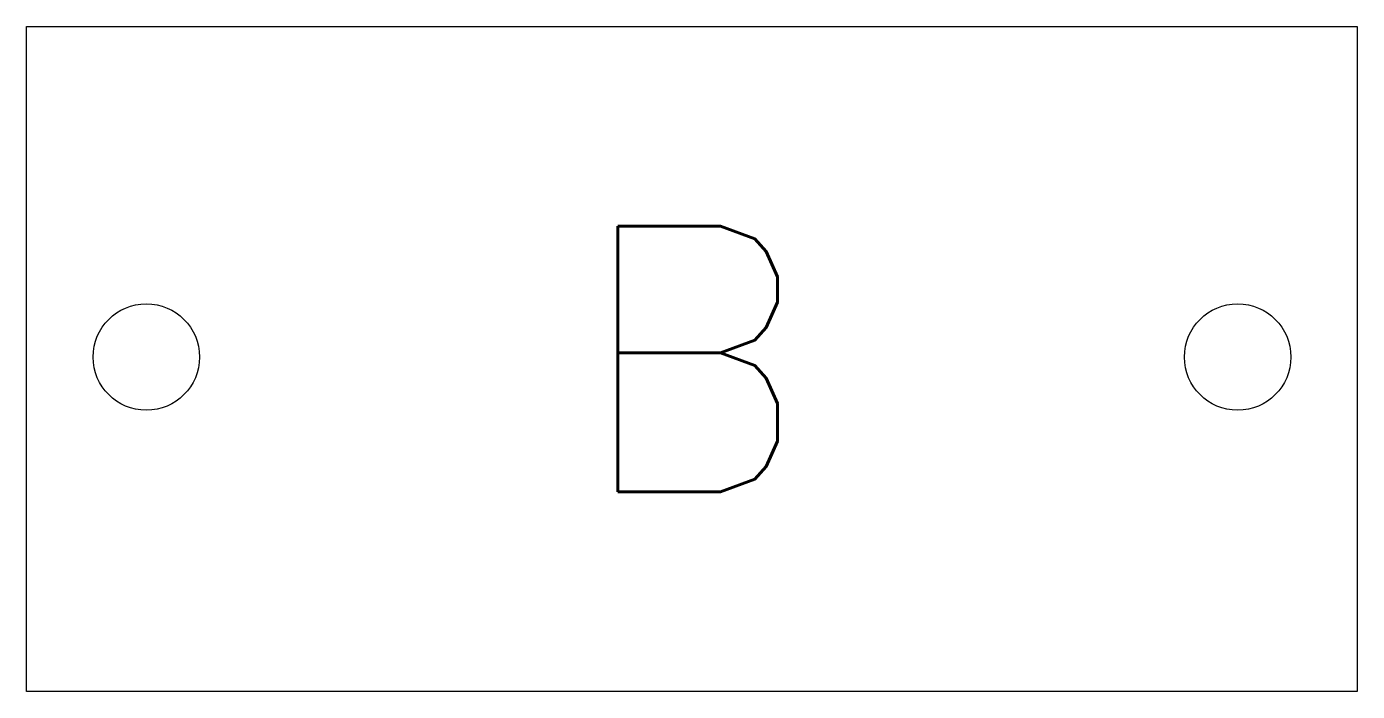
# Model space of a CAD drawing. Extents: x 69.2 to 79.2, y 230.4 to 235.4.
import ezdxf
from ezdxf.enums import TextEntityAlignment as Align

# ---------------------------------------------------------------- set-up
doc = ezdxf.new("R2010")
doc.units = 0
doc.header["$MEASUREMENT"] = 0
doc.layers.get('0').update_dxf_attribs({"linetype": 'CONTINUOUS'})
doc.styles.add('ROMANS', font='romans')

msp = doc.modelspace()

# ---------------------------------------------------------------- linework, layer by layer
at = {"color": 6}
msp.add_lwpolyline([(69.233, 235.446), (79.233, 235.446), (79.233, 230.446), (69.233, 230.446)], close=True, dxfattribs=at)
for centre in [(70.133, 232.961), (78.334, 232.961)]:
    msp.add_circle(centre, 0.4, dxfattribs=at)

# ---------------------------------------------------------------- texts
at = {"color": 7, "lineweight": -3, "style": 'ROMANS'}
msp.add_attdef('B', text='', height=2, dxfattribs=at).set_placement((74.233, 232.946), align=Align.MIDDLE_CENTER)

doc.saveas('drawing.dxf')
